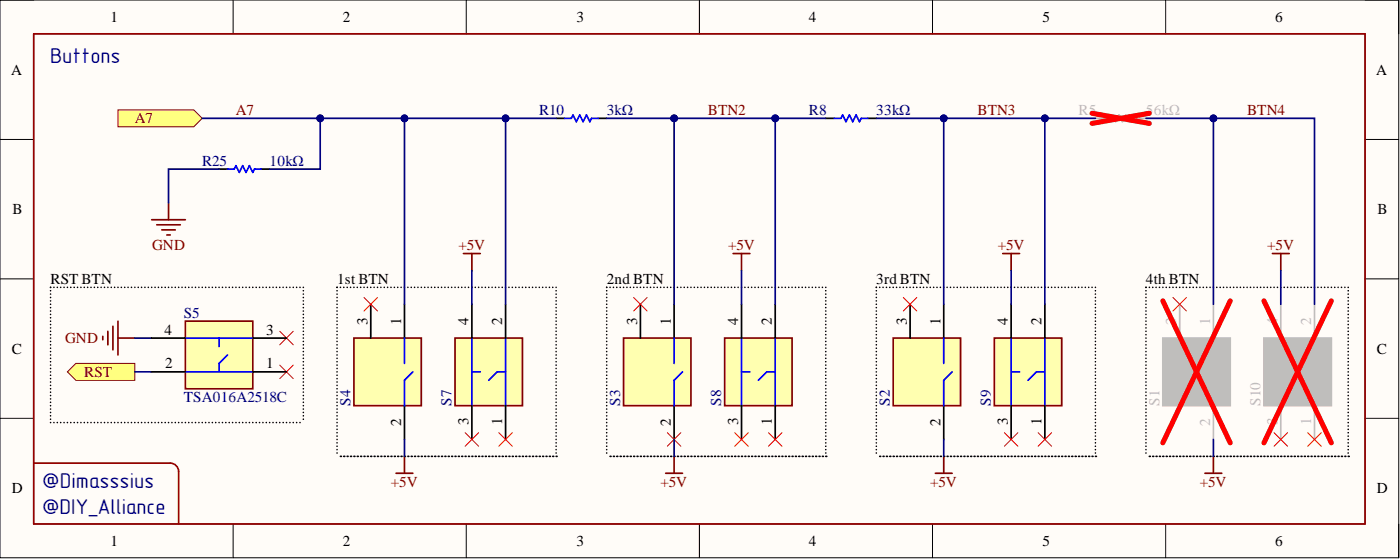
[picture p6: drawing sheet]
<svg xmlns="http://www.w3.org/2000/svg" width="211mm" height="84mm" viewBox="0 0 211 84" stroke-linecap="round" stroke-linejoin="round" font-family="sans-serif">
<defs><g id="words">
<g font-size="3.2" fill="#000080">
<text x="7.6" y="9.4">Buttons</text>
<text x="6.3" y="73.4">@Dimasssius</text>
<text x="6.3" y="77.2">@DIY_Alliance</text>
</g>
<g font-size="2.3">
<text x="16.6" y="3.3">1</text>
<text x="51.5" y="3.3">2</text>
<text x="86.7" y="3.3">3</text>
<text x="121.7" y="3.3">4</text>
<text x="156.8" y="3.3">5</text>
<text x="191.8" y="3.3">6</text>
<text x="1.7" y="11.3">A</text>
<text x="207" y="11.3">A</text>
<text x="1.9" y="32.2">B</text>
<text x="207.2" y="32.2">B</text>
<text x="7.6" y="42.7">RST BTN</text>
<text x="50.7" y="42.7">1st BTN</text>
<text x="91.3" y="42.7">2nd BTN</text>
<text x="131.8" y="42.7">3rd BTN</text>
<text x="172.4" y="42.7">4th BTN</text>
<text x="1.8" y="53.1">C</text>
<text x="24.8" y="50.3">4</text>
<text x="40.1" y="50.3">3</text>
<text x="55.3" y="48.7" transform="rotate(-90 55.3 48.7)">3</text>
<text x="60.3" y="48.7" transform="rotate(-90 60.3 48.7)">1</text>
<text x="70.5" y="48.7" transform="rotate(-90 70.5 48.7)">4</text>
<text x="75.5" y="48.7" transform="rotate(-90 75.5 48.7)">2</text>
<text x="95.8" y="48.7" transform="rotate(-90 95.8 48.7)">3</text>
<text x="100.9" y="48.7" transform="rotate(-90 100.9 48.7)">1</text>
<text x="111" y="48.7" transform="rotate(-90 111 48.7)">4</text>
<text x="116.1" y="48.7" transform="rotate(-90 116.1 48.7)">2</text>
<text x="136.4" y="48.7" transform="rotate(-90 136.4 48.7)">3</text>
<text x="141.5" y="48.7" transform="rotate(-90 141.5 48.7)">1</text>
<text x="151.6" y="48.7" transform="rotate(-90 151.6 48.7)">4</text>
<text x="156.7" y="48.7" transform="rotate(-90 156.7 48.7)">2</text>
<text x="207.1" y="53.1">C</text>
<text x="24.8" y="55.3">2</text>
<text x="40.1" y="55.3">1</text>
<text x="60.3" y="64" transform="rotate(-90 60.3 64)">2</text>
<text x="70.5" y="63.9" transform="rotate(-90 70.5 63.9)">3</text>
<text x="75.5" y="63.8" transform="rotate(-90 75.5 63.8)">1</text>
<text x="100.9" y="64" transform="rotate(-90 100.9 64)">2</text>
<text x="111" y="63.9" transform="rotate(-90 111 63.9)">3</text>
<text x="116.1" y="63.8" transform="rotate(-90 116.1 63.8)">1</text>
<text x="141.5" y="64" transform="rotate(-90 141.5 64)">2</text>
<text x="151.6" y="63.9" transform="rotate(-90 151.6 63.9)">3</text>
<text x="156.7" y="63.8" transform="rotate(-90 156.7 63.8)">1</text>
<text x="1.8" y="74">D</text>
<text x="207.1" y="74">D</text>
<text x="16.6" y="82">1</text>
<text x="51.5" y="82">2</text>
<text x="86.7" y="82">3</text>
<text x="121.7" y="82">4</text>
<text x="156.8" y="82">5</text>
<text x="191.8" y="82">6</text>
</g>
<g font-size="2.3" fill="#800000">
<text x="35.5" y="17.3">A7</text>
<text x="106.5" y="17.3">BTN2</text>
<text x="147" y="17.3">BTN3</text>
<text x="187.6" y="17.3">BTN4</text>
<text x="20.3" y="18.5">A7</text>
<text x="22.9" y="37.6">GND</text>
<text x="69" y="37.6">+5V</text>
<text x="109.5" y="37.6">+5V</text>
<text x="150.1" y="37.6">+5V</text>
<text x="190.6" y="37.6">+5V</text>
<text x="9.8" y="51.5">GND</text>
<text x="12.7" y="56.6">RST</text>
<text x="58.8" y="73.1">+5V</text>
<text x="99.4" y="73.1">+5V</text>
<text x="139.9" y="73.1">+5V</text>
<text x="180.5" y="73.1">+5V</text>
</g>
<g font-size="2.3" fill="#000080">
<text x="81.1" y="17.3">R10</text>
<text x="91.3" y="17.3">3kΩ</text>
<text x="121.7" y="17.3">R8</text>
<text x="131.8" y="17.3">33kΩ</text>
<text x="30.4" y="24.9">R25</text>
<text x="40.6" y="24.9">10kΩ</text>
<text x="27.6" y="47.7">S5</text>
<text x="27.6" y="60.4">TSA016A2518C</text>
<text x="52.7" y="60.9" transform="rotate(-90 52.7 60.9)">S4</text>
<text x="67.9" y="60.9" transform="rotate(-90 67.9 60.9)">S7</text>
<text x="93.3" y="60.9" transform="rotate(-90 93.3 60.9)">S3</text>
<text x="108.5" y="60.9" transform="rotate(-90 108.5 60.9)">S8</text>
<text x="133.9" y="60.9" transform="rotate(-90 133.9 60.9)">S2</text>
<text x="149.1" y="60.9" transform="rotate(-90 149.1 60.9)">S9</text>
</g>
<g font-size="2.3" fill="#bfbebc">
<text x="162.3" y="17.3">R5</text>
<text x="172.4" y="17.3">56kΩ</text>
<text x="177" y="48.7" transform="rotate(-90 177 48.7)">3</text>
<text x="182" y="48.7" transform="rotate(-90 182 48.7)">1</text>
<text x="192.2" y="48.7" transform="rotate(-90 192.2 48.7)">4</text>
<text x="197.2" y="48.7" transform="rotate(-90 197.2 48.7)">2</text>
<text x="174.4" y="60.9" transform="rotate(-90 174.4 60.9)">S1</text>
<text x="182" y="64" transform="rotate(-90 182 64)">2</text>
<text x="189.6" y="60.9" transform="rotate(-90 189.6 60.9)">S10</text>
<text x="192.2" y="63.9" transform="rotate(-90 192.2 63.9)">3</text>
<text x="197.2" y="63.8" transform="rotate(-90 197.2 63.8)">1</text>
</g>
</g></defs>
<path d="M0 0h210.4v83.8h-210.4z" fill-rule="evenodd" fill="#fffcf8"/>
<path d="M0 0h210.4v83.8h-210.4z" fill="none" stroke="#000" stroke-width=".15"/>
<path d="M5.1 5.1h200.3v73.6h-200.3z" fill-rule="evenodd" fill="#fffcf8"/>
<g fill="none" stroke="#000" stroke-width=".15">
<path d="M0 0h5.1M5.1 5.1h200.3v73.6h-200.3zM35.1 0v5.1M70.1 0v5.1M105.2 0v5.1M140.3 0v5.1M175.4 0v5.1M205.4 0h5v5.1M0 20.9h5.1M205.4 20.9h5M0 41.9h5.1M205.4 41.9h5"/>
<path d="M0 62.8h5.1M35.1 78.7v5.1M70.1 78.7v5.1M105.2 78.7v5.1M140.3 78.7v5.1M175.4 78.7v5.1M205.4 62.8h5M210.4 78.7v5.1"/>
</g>
<path d="M134.4 50.8h10.1v10.1h-10.1z" fill-rule="evenodd" fill="#ffffb0"/>
<path d="M134.4 50.8h10.1v10.1h-10.1z" fill="none" stroke="#800000" stroke-width=".25"/>
<path d="M136.9 45.7v5.1M142 45.7v5.1M142 60.9v5.1" fill="none" stroke="#000" stroke-width=".25"/>
<path d="M142 50.8v3.8M143.2 55.9l-1.2 1.2v3.8" fill="none" stroke="#00f" stroke-width=".25"/>
<path d="M53.2 50.8h10.2v10.1h-10.2z" fill-rule="evenodd" fill="#ffffb0"/>
<path d="M53.2 50.8h10.2v10.1h-10.2z" fill="none" stroke="#800000" stroke-width=".25"/>
<path d="M55.8 45.7v5.1M60.8 45.7v5.1M60.8 60.9v5.1" fill="none" stroke="#000" stroke-width=".25"/>
<path d="M60.8 50.8v3.8M62.1 55.9l-1.3 1.2v3.8" fill="none" stroke="#00f" stroke-width=".25"/>
<path d="M93.8 50.8h10.1v10.1h-10.1z" fill-rule="evenodd" fill="#ffffb0"/>
<path d="M93.8 50.8h10.1v10.1h-10.1z" fill="none" stroke="#800000" stroke-width=".25"/>
<path d="M96.3 45.7v5.1M101.4 45.7v5.1M101.4 60.9v5.1" fill="none" stroke="#000" stroke-width=".25"/>
<path d="M101.4 50.8v3.8M102.7 55.9l-1.3 1.2v3.8" fill="none" stroke="#00f" stroke-width=".25"/>
<path d="M174.9 50.8h10.2v10.1h-10.2z" fill-rule="evenodd" fill="#bfbebc"/>
<path d="M174.9 50.8h10.2v10.1h-10.2zM177.5 45.7v5.1M182.5 45.7v8.9M183.8 55.9l-1.3 1.2v8.9" fill="none" stroke="#bfbebc" stroke-width=".25"/>
<path d="M174.9 45.2l10.2 21.3M185.1 45.2l-10.2 21.3" fill="none" stroke="#f00" stroke-width=".76"/>
<path d="M109 50.8h10.2v10.1h-10.2z" fill-rule="evenodd" fill="#ffffb0"/>
<path d="M109 50.8h10.2v10.1h-10.2z" fill="none" stroke="#800000" stroke-width=".25"/>
<path d="M111.5 50.8v10.1M111.5 55.9h1.3M116.6 50.8v10.1M116.6 55.9h-1.2l-1.3 1.2" fill="none" stroke="#00f" stroke-width=".25"/>
<path d="M111.5 45.7v5.1M116.6 45.7v5.1M111.5 60.9v5.1M116.6 60.9v5.1" fill="none" stroke="#000" stroke-width=".25"/>
<path d="M68.5 50.8h10.1v10.1h-10.1z" fill-rule="evenodd" fill="#ffffb0"/>
<path d="M68.5 50.8h10.1v10.1h-10.1z" fill="none" stroke="#800000" stroke-width=".25"/>
<path d="M71 50.8v10.1M71 55.9h1.3M76.1 50.8v10.1M76.1 55.9h-1.3l-1.3 1.2" fill="none" stroke="#00f" stroke-width=".25"/>
<path d="M71 45.7v5.1M76.1 45.7v5.1M71 60.9v5.1M76.1 60.9v5.1" fill="none" stroke="#000" stroke-width=".25"/>
<path d="M149.6 50.8h10.1v10.1h-10.1z" fill-rule="evenodd" fill="#ffffb0"/>
<path d="M149.6 50.8h10.1v10.1h-10.1z" fill="none" stroke="#800000" stroke-width=".25"/>
<path d="M152.1 50.8v10.1M152.1 55.9h1.3M157.2 50.8v10.1M157.2 55.9h-1.3l-1.3 1.2" fill="none" stroke="#00f" stroke-width=".25"/>
<path d="M152.1 45.7v5.1M157.2 45.7v5.1M152.1 60.9v5.1M157.2 60.9v5.1" fill="none" stroke="#000" stroke-width=".25"/>
<path d="M190.1 50.8h10.2v10.1h-10.2z" fill-rule="evenodd" fill="#bfbebc"/>
<path d="M164.8 17.8h2.3l.2-.5 .5 1 .5-1 .5 1 .6-1 .5 1 .2-.5h2.3M190.1 50.8h10.2v10.1h-10.2zM192.7 45.7v20.3M192.7 55.9h1.2M197.7 45.7v20.3M197.7 55.9h-1.2l-1.3 1.2" fill="none" stroke="#bfbebc" stroke-width=".25"/>
<path d="M164.3 17l8.6 1.5M172.9 17l-8.6 1.5M190.1 45.2l10.2 21.3M200.3 45.2l-10.2 21.3" fill="none" stroke="#f00" stroke-width=".76"/>
<path d="M83.7 17.8h1.2M90 17.8h1.3M124.2 17.8h1.3M130.6 17.8h1.2M33 25.4h1.2M39.3 25.4h1.3" fill="none" stroke="#000" stroke-width=".25"/>
<path d="M84.9 17.8h1l.3-.5 .5 1 .5-1 .5 1 .5-1 .5 1 .3-.5h1M125.5 17.8h1l.3-.5 .5 1 .5-1 .5 1 .5-1 .5 1 .2-.5h1.1M34.2 25.4h1l.3-.5 .5 1 .5-1 .5 1 .5-1 .5 1 .3-.5h1" fill="none" stroke="#00f" stroke-width=".25"/>
<path d="M17.7 16.5h11.5l1.2 1.3-1.2 1.2h-11.5z" fill-rule="evenodd" fill="#ffff80"/>
<path d="M17.7 16.5h11.5l1.2 1.3-1.2 1.2h-11.5z" fill="none" stroke="#800000" stroke-width=".15"/>
<path d="M22.8 33h5.1M23.6 33.8h3.5M24.3 34.5h2.1M25.1 35.3h.5M25.4 30.5v2.5M15.5 50.5v.5M16.2 49.8v2M17 49v3.6M17.7 48.2v5.1M17.7 50.8h2.6" fill="none" stroke="#800000" stroke-width=".25"/>
<path d="M5.1 5.1h200.3v73.6h-200.3z" fill="none" stroke="#980000" stroke-width=".25"/>
<path d="M42.1 49.8l2 2M42.1 54.8l2 2.1M44.1 49.8l-2 2M44.1 54.8l-2 2.1" fill="none" stroke="#f00" stroke-width=".15"/>
<path d="M11.4 54.6h8.9v2.5h-8.9l-1.3-1.2z" fill-rule="evenodd" fill="#ffff80"/>
<path d="M11.4 54.6h8.9v2.5h-8.9l-1.3-1.2z" fill="none" stroke="#800000" stroke-width=".15"/>
<g fill="none" stroke="#000" stroke-width=".25">
<path d="M7.6 43.2h.1M7.6 43.7h.1M7.6 44.2h.1M7.6 44.7h.1M7.6 45.2h.1M7.6 45.7h.1M7.6 46.2h.1M7.6 46.7h.1M7.6 47.2h.1M7.6 47.7h.1M7.6 48.2h.1M7.6 48.7v.1"/>
<path d="M7.6 49.3h.1M7.6 49.8h.1M7.6 50.3h.1M7.6 50.8h.1M7.6 51.3h.1M7.6 51.8h.1M7.6 52.3h.1M7.6 52.8h.1M7.6 53.3h.1M7.6 53.8h.1M7.6 54.3h.1M7.6 54.8h.1"/>
<path d="M7.6 55.3v.1M7.6 55.9h.1M7.6 56.4h.1M7.6 56.9h.1M7.6 57.4h.1M7.6 57.9h.1M7.6 58.4h.1M7.6 58.9h.1M7.6 59.4h.1M7.6 59.9h.1M8.1 43.2h.1M8.6 43.2h.1"/>
<path d="M9.1 43.2h.1M9.6 43.2h.1M10.1 43.2h.1M10.6 43.2h.1M11.2 43.2h.1M11.7 43.2h.1M12.2 43.2h.1M12.7 43.2h.1M13.2 43.2h.1M13.7 43.2h.1M14.2 43.2h.1M14.7 43.2h.1"/>
<path d="M15.2 43.2h.1M15.7 43.2h.1M16.2 43.2h.1M16.7 43.2h.1M17.2 43.2h.1M17.7 43.2h.1M18.3 43.2h.1M18.8 43.2h.1M19.3 43.2h.1M19.8 43.2h.1M20.3 43.2h.1M20.8 43.2h.1"/>
<path d="M21.3 43.2h.1M21.8 43.2h.1M22.3 43.2h.1M22.8 43.2h.1M23.3 43.2h.1M23.8 43.2h.1M24.3 43.2h.1M24.8 43.2h.1M25.4 43.2h.1M25.9 43.2h.1M26.4 43.2h.1M26.9 43.2h.1"/>
<path d="M27.4 43.2h.1M27.9 43.2h.1M28.4 43.2h.1M28.9 43.2h.1M29.4 43.2h.1M29.9 43.2h.1M30.4 43.2h.1M30.9 43.2h.1M31.4 43.2h.1M31.9 43.2h.1M32.5 43.2h.1M33 43.2h.1"/>
<path d="M33.5 43.2h.1M34 43.2h.1M34.5 43.2h.1M35 43.2h.1M35.5 43.2h.1M36 43.2h.1M36.5 43.2h.1M37 43.2h.1M37.5 43.2h.1M38 43.2h.1M38.5 43.2h.1M39 43.2h.1"/>
<path d="M39.5 43.2h.1M40.1 43.2h.1M40.6 43.2h.1M41.1 43.2h.1M41.6 43.2h.1M42.1 43.2h.1M42.6 43.2h.1M43.1 43.2h.1M43.6 43.2h.1M44.1 43.2h.1M44.6 43.2h.1M45.1 43.2h.1"/>
<path d="M45.6 43.2h.1M45.6 43.7h.1M45.6 44.2h.1M45.6 44.7h.1M45.6 45.2h.1M45.6 45.7h.1M45.6 46.2h.1M45.6 46.7h.1M45.6 47.2h.1M45.6 47.7h.1M45.6 48.2h.1M45.6 48.7v.1"/>
<path d="M45.6 49.3h.1M45.6 49.8h.1M45.6 50.3h.1M45.6 50.8h.1M45.6 51.3h.1M45.6 51.8h.1M45.6 52.3h.1M45.6 52.8h.1M45.6 53.3h.1M45.6 53.8h.1M45.6 54.3h.1M45.6 54.8h.1"/>
<path d="M45.6 55.3v.1M45.6 55.9h.1M45.6 56.4h.1M45.6 56.9h.1M45.6 57.4h.1M45.6 57.9h.1M45.6 58.4h.1M45.6 58.9h.1M45.6 59.4h.1M45.6 59.9h.1M50.7 43.2h.1M50.7 43.7h.1"/>
<path d="M50.7 44.2h.1M50.7 44.7h.1M50.7 45.2h.1M50.7 45.7h.1M50.7 46.2h.1M50.7 46.7h.1M50.7 47.2h.1M50.7 47.7h.1M50.7 48.2h.1M50.7 48.7v.1M50.7 49.3h.1M50.7 49.8h.1"/>
<path d="M50.7 50.3h.1M50.7 50.8h.1M50.7 51.3h.1M50.7 51.8h.1M50.7 52.3h.1M50.7 52.8h.1M50.7 53.3h.1M50.7 53.8h.1M50.7 54.3h.1M50.7 54.8h.1M50.7 55.3v.1M50.7 55.9h.1"/>
<path d="M50.7 56.4h.1M50.7 56.9h.1M50.7 57.4h.1M50.7 57.9h.1M50.7 58.4h.1M50.7 58.9h.1M50.7 59.4h.1M50.7 59.9h.1M51.2 43.2h.1M51.7 43.2h.1M52.2 43.2h.1M52.7 43.2h.1"/>
<path d="M53.2 43.2h.1M53.7 43.2h.1M54.3 43.2h.1M54.8 43.2h.1M55.3 43.2h.1M55.8 43.2h.1M56.3 43.2h.1M56.8 43.2h.1M57.3 43.2h.1M57.8 43.2h.1M58.3 43.2h.1M58.8 43.2h.1"/>
<path d="M59.3 43.2h.1M59.8 43.2h.1M60.3 43.2h.1M60.8 43.2h.1M61.4 43.2h.1M61.9 43.2h.1M62.4 43.2h.1M62.9 43.2h.1M63.4 43.2h.1M63.9 43.2h.1M64.4 43.2h.1M64.9 43.2h.1"/>
<path d="M65.4 43.2h.1M65.9 43.2h.1M66.4 43.2h.1M66.9 43.2h.1M67.4 43.2h.1M67.9 43.2h.1M68.5 43.2h.1M69 43.2h.1M69.5 43.2h.1M70 43.2h.1M70.5 43.2h.1M71 43.2h.1"/>
<path d="M71.5 43.2h.1M72 43.2h.1M72.5 43.2h.1M73 43.2h.1M73.5 43.2h.1M74 43.2h.1M74.5 43.2h.1M75 43.2h.1M75.5 43.2h.1M76.1 43.2h.1M76.6 43.2h.1M77.1 43.2h.1"/>
<path d="M77.6 43.2h.1M78.1 43.2h.1M78.6 43.2h.1M79.1 43.2h.1M79.6 43.2h.1M80.1 43.2h.1M80.6 43.2h.1M81.1 43.2h.1M81.6 43.2h.1M82.1 43.2h.1M82.6 43.2h.1M83.2 43.2h.1"/>
<path d="M83.7 43.2h.1M83.7 43.7h.1M83.7 44.2h.1M83.7 44.7h.1M83.7 45.2h.1M83.7 45.7h.1M83.7 46.2h.1M83.7 46.7h.1M83.7 47.2h.1M83.7 47.7h.1M83.7 48.2h.1M83.7 48.7v.1"/>
<path d="M83.7 49.3h.1M83.7 49.8h.1M83.7 50.3h.1M83.7 50.8h.1M83.7 51.3h.1M83.7 51.8h.1M83.7 52.3h.1M83.7 52.8h.1M83.7 53.3h.1M83.7 53.8h.1M83.7 54.3h.1M83.7 54.8h.1"/>
<path d="M83.7 55.3v.1M83.7 55.9h.1M83.7 56.4h.1M83.7 56.9h.1M83.7 57.4h.1M83.7 57.9h.1M83.7 58.4h.1M83.7 58.9h.1M83.7 59.4h.1M83.7 59.9h.1M91.3 43.2h.1M91.3 43.7h.1"/>
<path d="M91.3 44.2h.1M91.3 44.7h.1M91.3 45.2h.1M91.3 45.7h.1M91.3 46.2h.1M91.3 46.7h.1M91.3 47.2h.1M91.3 47.7h.1M91.3 48.2h.1M91.3 48.7v.1M91.3 49.3h.1M91.3 49.8h.1"/>
<path d="M91.3 50.3h.1M91.3 50.8h.1M91.3 51.3h.1M91.3 51.8h.1M91.3 52.3h.1M91.3 52.8h.1M91.3 53.3h.1M91.3 53.8h.1M91.3 54.3h.1M91.3 54.8h.1M91.3 55.3v.1M91.3 55.9h.1"/>
<path d="M91.3 56.4h.1M91.3 56.9h.1M91.3 57.4h.1M91.3 57.9h.1M91.3 58.4h.1M91.3 58.9h.1M91.3 59.4h.1M91.3 59.9h.1M91.8 43.2h.1M92.3 43.2h.1M92.8 43.2h.1M93.3 43.2h.1"/>
<path d="M93.8 43.2h.1M94.3 43.2h.1M94.8 43.2h.1M95.3 43.2h.1M95.8 43.2h.1M96.3 43.2h.1M96.8 43.2h.1M97.4 43.2h.1M97.9 43.2h.1M98.4 43.2h.1M98.9 43.2h.1M99.4 43.2h.1"/>
<path d="M99.9 43.2h.1M100.4 43.2h.1M100.9 43.2h.1M101.4 43.2h.1M101.9 43.2h.1M102.4 43.2h.1M102.9 43.2h.1M103.4 43.2h.1M103.9 43.2h.1M104.5 43.2h.1M105 43.2h.1M105.5 43.2h.1"/>
<path d="M106 43.2h.1M106.5 43.2h.1M107 43.2h.1M107.5 43.2h.1M108 43.2h.1M108.5 43.2h.1M109 43.2h.1M109.5 43.2h.1M110 43.2h.1M110.5 43.2h.1M111 43.2h.1M111.5 43.2h.1"/>
<path d="M112.1 43.2h.1M112.6 43.2h.1M113.1 43.2h.1M113.6 43.2h.1M114.1 43.2h.1M114.6 43.2h.1M115.1 43.2h.1M115.6 43.2h.1M116.1 43.2h.1M116.6 43.2h.1M117.1 43.2h.1M117.6 43.2h.1"/>
<path d="M118.1 43.2h.1M118.6 43.2h.1M119.2 43.2h.1M119.7 43.2h.1M120.2 43.2h.1M120.7 43.2h.1M121.2 43.2h.1M121.7 43.2h.1M122.2 43.2h.1M122.7 43.2h.1M123.2 43.2h.1M123.7 43.2h.1"/>
<path d="M124.2 43.2h.1M124.2 43.7h.1M124.2 44.2h.1M124.2 44.7h.1M124.2 45.2h.1M124.2 45.7h.1M124.2 46.2h.1M124.2 46.7h.1M124.2 47.2h.1M124.2 47.7h.1M124.2 48.2h.1M124.2 48.7v.1"/>
<path d="M124.2 49.3h.1M124.2 49.8h.1M124.2 50.3h.1M124.2 50.8h.1M124.2 51.3h.1M124.2 51.8h.1M124.2 52.3h.1M124.2 52.8h.1M124.2 53.3h.1M124.2 53.8h.1M124.2 54.3h.1M124.2 54.8h.1"/>
<path d="M124.2 55.3v.1M124.2 55.9h.1M124.2 56.4h.1M124.2 56.9h.1M124.2 57.4h.1M124.2 57.9h.1M124.2 58.4h.1M124.2 58.9h.1M124.2 59.4h.1M124.2 59.9h.1M131.8 43.2h.1M131.8 43.7h.1"/>
<path d="M131.8 44.2h.1M131.8 44.7h.1M131.8 45.2h.1M131.8 45.7h.1M131.8 46.2h.1M131.8 46.7h.1M131.8 47.2h.1M131.8 47.7h.1M131.8 48.2h.1M131.8 48.7v.1M131.8 49.3h.1M131.8 49.8h.1"/>
<path d="M131.8 50.3h.1M131.8 50.8h.1M131.8 51.3h.1M131.8 51.8h.1M131.8 52.3h.1M131.8 52.8h.1M131.8 53.3h.1M131.8 53.8h.1M131.8 54.3h.1M131.8 54.8h.1M131.8 55.3v.1M131.8 55.9h.1"/>
<path d="M131.8 56.4h.1M131.8 56.9h.1M131.8 57.4h.1M131.8 57.9h.1M131.8 58.4h.1M131.8 58.9h.1M131.8 59.4h.1M131.8 59.9h.1M132.3 43.2h.1M132.8 43.2h.1M133.4 43.2h.1M133.9 43.2h.1"/>
<path d="M134.4 43.2h.1M134.9 43.2h.1M135.4 43.2h.1M135.9 43.2h.1M136.4 43.2h.1M136.9 43.2h.1M137.4 43.2h.1M137.9 43.2h.1M138.4 43.2h.1M138.9 43.2h.1M139.4 43.2h.1M139.9 43.2h.1"/>
<path d="M140.5 43.2h.1M141 43.2h.1M141.5 43.2h.1M142 43.2h.1M142.5 43.2h.1M143 43.2h.1M143.5 43.2h.1M144 43.2h.1M144.5 43.2h.1M145 43.2h.1M145.5 43.2h.1M146 43.2h.1"/>
<path d="M146.5 43.2h.1M147 43.2h.1M147.5 43.2h.1M148.1 43.2h.1M148.6 43.2h.1M149.1 43.2h.1M149.6 43.2h.1M150.1 43.2h.1M150.6 43.2h.1M151.1 43.2h.1M151.6 43.2h.1M152.1 43.2h.1"/>
<path d="M152.6 43.2h.1M153.1 43.2h.1M153.6 43.2h.1M154.1 43.2h.1M154.6 43.2h.1M155.2 43.2h.1M155.7 43.2h.1M156.2 43.2h.1M156.7 43.2h.1M157.2 43.2h.1M157.7 43.2h.1M158.2 43.2h.1"/>
<path d="M158.7 43.2h.1M159.2 43.2h.1M159.7 43.2h.1M160.2 43.2h.1M160.7 43.2h.1M161.2 43.2h.1M161.7 43.2h.1M162.3 43.2h.1M162.8 43.2h.1M163.3 43.2h.1M163.8 43.2h.1M164.3 43.2h.1"/>
<path d="M164.8 43.2h.1M164.8 43.7h.1M164.8 44.2h.1M164.8 44.7h.1M164.8 45.2h.1M164.8 45.7h.1M164.8 46.2h.1M164.8 46.7h.1M164.8 47.2h.1M164.8 47.7h.1M164.8 48.2h.1M164.8 48.7v.1"/>
<path d="M164.8 49.3h.1M164.8 49.8h.1M164.8 50.3h.1M164.8 50.8h.1M164.8 51.3h.1M164.8 51.8h.1M164.8 52.3h.1M164.8 52.8h.1M164.8 53.3h.1M164.8 53.8h.1M164.8 54.3h.1M164.8 54.8h.1"/>
<path d="M164.8 55.3v.1M164.8 55.9h.1M164.8 56.4h.1M164.8 56.9h.1M164.8 57.4h.1M164.8 57.9h.1M164.8 58.4h.1M164.8 58.9h.1M164.8 59.4h.1M164.8 59.9h.1M172.4 43.2h.1M172.4 43.7h.1"/>
<path d="M172.4 44.2h.1M172.4 44.7h.1M172.4 45.2h.1M172.4 45.7h.1M172.4 46.2h.1M172.4 46.7h.1M172.4 47.2h.1M172.4 47.7h.1M172.4 48.2h.1M172.4 48.7v.1M172.4 49.3h.1M172.4 49.8h.1"/>
<path d="M172.4 50.3h.1M172.4 50.8h.1M172.4 51.3h.1M172.4 51.8h.1M172.4 52.3h.1M172.4 52.8h.1M172.4 53.3h.1M172.4 53.8h.1M172.4 54.3h.1M172.4 54.8h.1M172.4 55.3v.1M172.4 55.9h.1"/>
<path d="M172.4 56.4h.1M172.4 56.9h.1M172.4 57.4h.1M172.4 57.9h.1M172.4 58.4h.1M172.4 58.9h.1M172.4 59.4h.1M172.4 59.9h.1M172.9 43.2h.1M173.4 43.2h.1M173.9 43.2h.1M174.4 43.2h.1"/>
<path d="M174.9 43.2h.1M175.4 43.2h.1M175.9 43.2h.1M176.5 43.2h.1M177 43.2h.1M177.5 43.2h.1M178 43.2h.1M178.5 43.2h.1M179 43.2h.1M179.5 43.2h.1M180 43.2h.1M180.5 43.2h.1"/>
<path d="M181 43.2h.1M181.5 43.2h.1M182 43.2h.1M182.5 43.2h.1M183 43.2h.1M183.5 43.2h.1M184.1 43.2h.1M184.6 43.2h.1M185.1 43.2h.1M185.6 43.2h.1M186.1 43.2h.1M186.6 43.2h.1"/>
<path d="M187.1 43.2h.1M187.6 43.2h.1M188.1 43.2h.1M188.6 43.2h.1M189.1 43.2h.1M189.6 43.2h.1M190.1 43.2h.1M190.6 43.2h.1M191.2 43.2h.1M191.7 43.2h.1M192.2 43.2h.1M192.7 43.2h.1"/>
<path d="M193.2 43.2h.1M193.7 43.2h.1M194.2 43.2h.1M194.7 43.2h.1M195.2 43.2h.1M195.7 43.2h.1M196.2 43.2h.1M196.7 43.2h.1M197.2 43.2h.1M197.7 43.2h.1M198.3 43.2h.1M198.8 43.2h.1"/>
<path d="M199.3 43.2h.1M199.8 43.2h.1M200.3 43.2h.1M200.8 43.2h.1M201.3 43.2h.1M201.8 43.2h.1M202.3 43.2h.1M202.8 43.2h.1M202.8 43.7h.1M202.8 44.2h.1M202.8 44.7h.1M202.8 45.2h.1"/>
<path d="M202.8 45.7h.1M202.8 46.2h.1M202.8 46.7h.1M202.8 47.2h.1M202.8 47.7h.1M202.8 48.2h.1M202.8 48.7v.1M202.8 49.3h.1M202.8 49.8h.1M202.8 50.3h.1M202.8 50.8h.1M202.8 51.3h.1"/>
<path d="M202.8 51.8h.1M202.8 52.3h.1M202.8 52.8h.1M202.8 53.3h.1M202.8 53.8h.1M202.8 54.3h.1M202.8 54.8h.1M202.8 55.3v.1M202.8 55.9h.1M202.8 56.4h.1M202.8 56.9h.1M202.8 57.4h.1"/>
<path d="M202.8 57.9h.1M202.8 58.4h.1M202.8 58.9h.1M202.8 59.4h.1M202.8 59.9h.1M7.6 60.4h.1M7.6 60.9h.1M7.6 61.4h.1M7.6 61.9v.1M7.6 62.5h.1M7.6 63h.1M7.6 63.5h.1"/>
<path d="M8.1 63.5h.1M8.6 63.5h.1M9.1 63.5h.1M9.6 63.5h.1M10.1 63.5h.1M10.6 63.5h.1M11.2 63.5h.1M11.7 63.5h.1M12.2 63.5h.1M12.7 63.5h.1M13.2 63.5h.1M13.7 63.5h.1"/>
<path d="M14.2 63.5h.1M14.7 63.5h.1M15.2 63.5h.1M15.7 63.5h.1M16.2 63.5h.1M16.7 63.5h.1M17.2 63.5h.1M17.7 63.5h.1M18.3 63.5h.1M18.8 63.5h.1M19.3 63.5h.1M19.8 63.5h.1"/>
<path d="M20.3 63.5h.1M20.8 63.5h.1M21.3 63.5h.1M21.8 63.5h.1M22.3 63.5h.1M22.8 63.5h.1M23.3 63.5h.1M23.8 63.5h.1M24.3 63.5h.1M24.8 63.5h.1M25.4 63.5h.1M25.9 63.5h.1"/>
<path d="M26.4 63.5h.1M26.9 63.5h.1M27.4 63.5h.1M27.9 63.5h.1M28.4 63.5h.1M28.9 63.5h.1M29.4 63.5h.1M29.9 63.5h.1M30.4 63.5h.1M30.9 63.5h.1M31.4 63.5h.1M31.9 63.5h.1"/>
<path d="M32.5 63.5h.1M33 63.5h.1M33.5 63.5h.1M34 63.5h.1M34.5 63.5h.1M35 63.5h.1M35.5 63.5h.1M36 63.5h.1M36.5 63.5h.1M37 63.5h.1M37.5 63.5h.1M38 63.5h.1"/>
<path d="M38.5 63.5h.1M39 63.5h.1M39.5 63.5h.1M40.1 63.5h.1M40.6 63.5h.1M41.1 63.5h.1M41.6 63.5h.1M42.1 63.5h.1M42.6 63.5h.1M43.1 63.5h.1M43.6 63.5h.1M44.1 63.5h.1"/>
<path d="M44.6 63.5h.1M45.1 63.5h.1M45.6 60.4h.1M45.6 60.9h.1M45.6 61.4h.1M45.6 61.9v.1M45.6 62.5h.1M45.6 63h.1M50.7 60.4h.1M50.7 60.9h.1M50.7 61.4h.1M50.7 61.9v.1"/>
<path d="M50.7 62.5h.1M50.7 63h.1M50.7 63.5h.1M50.7 64h.1M50.7 64.5h.1M50.7 65h.1M50.7 65.5h.1M50.7 66h.1M50.7 66.5h.1M50.7 67h.1M50.7 67.5h.1M50.7 68h.1"/>
<path d="M51.2 68.5h.1M51.7 68.5h.1M52.2 68.5h.1M52.7 68.5h.1M53.2 68.5h.1M53.7 68.5h.1M54.3 68.5h.1M54.8 68.5h.1M55.3 68.5h.1M55.8 68.5h.1M56.3 68.5h.1M56.8 68.5h.1"/>
<path d="M57.3 68.5h.1M57.8 68.5h.1M58.3 68.5h.1M58.8 68.5h.1M59.3 68.5h.1M59.8 68.5h.1M60.3 68.5h.1M60.8 68.5h.1M61.4 68.5h.1M61.9 68.5h.1M62.4 68.5h.1M62.9 68.5h.1"/>
<path d="M63.4 68.5h.1M63.9 68.5h.1M64.4 68.5h.1M64.9 68.5h.1M65.4 68.5h.1M65.9 68.5h.1M66.4 68.5h.1M66.9 68.5h.1M67.4 68.5h.1M67.9 68.5h.1M68.5 68.5h.1M69 68.5h.1"/>
<path d="M69.5 68.5h.1M70 68.5h.1M70.5 68.5h.1M71 68.5h.1M71.5 68.5h.1M72 68.5h.1M72.5 68.5h.1M73 68.5h.1M73.5 68.5h.1M74 68.5h.1M74.5 68.5h.1M75 68.5h.1"/>
<path d="M75.5 68.5h.1M76.1 68.5h.1M76.6 68.5h.1M77.1 68.5h.1M77.6 68.5h.1M78.1 68.5h.1M78.6 68.5h.1M79.1 68.5h.1M79.6 68.5h.1M80.1 68.5h.1M80.6 68.5h.1M81.1 68.5h.1"/>
<path d="M81.6 68.5h.1M82.1 68.5h.1M82.6 68.5h.1M83.2 68.5h.1M83.7 68.5h.1M83.7 60.4h.1M83.7 60.9h.1M83.7 61.4h.1M83.7 61.9v.1M83.7 62.5h.1M83.7 63h.1M83.7 63.5h.1"/>
<path d="M83.7 64h.1M83.7 64.5h.1M83.7 65h.1M83.7 65.5h.1M83.7 66h.1M83.7 66.5h.1M83.7 67h.1M83.7 67.5h.1M83.7 68h.1M91.3 60.4h.1M91.3 60.9h.1M91.3 61.4h.1"/>
<path d="M91.3 61.9v.1M91.3 62.5h.1M91.3 63h.1M91.3 63.5h.1M91.3 64h.1M91.3 64.5h.1M91.3 65h.1M91.3 65.5h.1M91.3 66h.1M91.3 66.5h.1M91.3 67h.1M91.3 67.5h.1"/>
<path d="M91.3 68h.1M91.8 68.5h.1M92.3 68.5h.1M92.8 68.5h.1M93.3 68.5h.1M93.8 68.5h.1M94.3 68.5h.1M94.8 68.5h.1M95.3 68.5h.1M95.8 68.5h.1M96.3 68.5h.1M96.8 68.5h.1"/>
<path d="M97.4 68.5h.1M97.9 68.5h.1M98.4 68.5h.1M98.9 68.5h.1M99.4 68.5h.1M99.9 68.5h.1M100.4 68.5h.1M100.9 68.5h.1M101.4 68.5h.1M101.9 68.5h.1M102.4 68.5h.1M102.9 68.5h.1"/>
<path d="M103.4 68.5h.1M103.9 68.5h.1M104.5 68.5h.1M105 68.5h.1M105.5 68.5h.1M106 68.5h.1M106.5 68.5h.1M107 68.5h.1M107.5 68.5h.1M108 68.5h.1M108.5 68.5h.1M109 68.5h.1"/>
<path d="M109.5 68.5h.1M110 68.5h.1M110.5 68.5h.1M111 68.5h.1M111.5 68.5h.1M112.1 68.5h.1M112.6 68.5h.1M113.1 68.5h.1M113.6 68.5h.1M114.1 68.5h.1M114.6 68.5h.1M115.1 68.5h.1"/>
<path d="M115.6 68.5h.1M116.1 68.5h.1M116.6 68.5h.1M117.1 68.5h.1M117.6 68.5h.1M118.1 68.5h.1M118.6 68.5h.1M119.2 68.5h.1M119.7 68.5h.1M120.2 68.5h.1M120.7 68.5h.1M121.2 68.5h.1"/>
<path d="M121.7 68.5h.1M122.2 68.5h.1M122.7 68.5h.1M123.2 68.5h.1M123.7 68.5h.1M124.2 68.5h.1M124.2 60.4h.1M124.2 60.9h.1M124.2 61.4h.1M124.2 61.9v.1M124.2 62.5h.1M124.2 63h.1"/>
<path d="M124.2 63.5h.1M124.2 64h.1M124.2 64.5h.1M124.2 65h.1M124.2 65.5h.1M124.2 66h.1M124.2 66.5h.1M124.2 67h.1M124.2 67.5h.1M124.2 68h.1M131.8 60.4h.1M131.8 60.9h.1"/>
<path d="M131.8 61.4h.1M131.8 61.9v.1M131.8 62.5h.1M131.8 63h.1M131.8 63.5h.1M131.8 64h.1M131.8 64.5h.1M131.8 65h.1M131.8 65.5h.1M131.8 66h.1M131.8 66.5h.1M131.8 67h.1"/>
<path d="M131.8 67.5h.1M131.8 68h.1M132.3 68.5h.1M132.8 68.5h.1M133.4 68.5h.1M133.9 68.5h.1M134.4 68.5h.1M134.9 68.5h.1M135.4 68.5h.1M135.9 68.5h.1M136.4 68.5h.1M136.9 68.5h.1"/>
<path d="M137.4 68.5h.1M137.9 68.5h.1M138.4 68.5h.1M138.9 68.5h.1M139.4 68.5h.1M139.9 68.5h.1M140.5 68.5h.1M141 68.5h.1M141.5 68.5h.1M142 68.5h.1M142.5 68.5h.1M143 68.5h.1"/>
<path d="M143.5 68.5h.1M144 68.5h.1M144.5 68.5h.1M145 68.5h.1M145.5 68.5h.1M146 68.5h.1M146.5 68.5h.1M147 68.5h.1M147.5 68.5h.1M148.1 68.5h.1M148.6 68.5h.1M149.1 68.5h.1"/>
<path d="M149.6 68.5h.1M150.1 68.5h.1M150.6 68.5h.1M151.1 68.5h.1M151.6 68.5h.1M152.1 68.5h.1M152.6 68.5h.1M153.1 68.5h.1M153.6 68.5h.1M154.1 68.5h.1M154.6 68.5h.1M155.2 68.5h.1"/>
<path d="M155.7 68.5h.1M156.2 68.5h.1M156.7 68.5h.1M157.2 68.5h.1M157.7 68.5h.1M158.2 68.5h.1M158.7 68.5h.1M159.2 68.5h.1M159.7 68.5h.1M160.2 68.5h.1M160.7 68.5h.1M161.2 68.5h.1"/>
<path d="M161.7 68.5h.1M162.3 68.5h.1M162.8 68.5h.1M163.3 68.5h.1M163.8 68.5h.1M164.3 68.5h.1M164.8 68.5h.1M164.8 60.4h.1M164.8 60.9h.1M164.8 61.4h.1M164.8 61.9v.1M164.8 62.5h.1"/>
<path d="M164.8 63h.1M164.8 63.5h.1M164.8 64h.1M164.8 64.5h.1M164.8 65h.1M164.8 65.5h.1M164.8 66h.1M164.8 66.5h.1M164.8 67h.1M164.8 67.5h.1M164.8 68h.1M172.4 60.4h.1"/>
<path d="M172.4 60.9h.1M172.4 61.4h.1M172.4 61.9v.1M172.4 62.5h.1M172.4 63h.1M172.4 63.5h.1M172.4 64h.1M172.4 64.5h.1M172.4 65h.1M172.4 65.5h.1M172.4 66h.1M172.4 66.5h.1"/>
<path d="M172.4 67h.1M172.4 67.5h.1M172.4 68h.1M172.9 68.5h.1M173.4 68.5h.1M173.9 68.5h.1M174.4 68.5h.1M174.9 68.5h.1M175.4 68.5h.1M175.9 68.5h.1M176.5 68.5h.1M177 68.5h.1"/>
<path d="M177.5 68.5h.1M178 68.5h.1M178.5 68.5h.1M179 68.5h.1M179.5 68.5h.1M180 68.5h.1M180.5 68.5h.1M181 68.5h.1M181.5 68.5h.1M182 68.5h.1M182.5 68.5h.1M183 68.5h.1"/>
<path d="M183.5 68.5h.1M184.1 68.5h.1M184.6 68.5h.1M185.1 68.5h.1M185.6 68.5h.1M186.1 68.5h.1M186.6 68.5h.1M187.1 68.5h.1M187.6 68.5h.1M188.1 68.5h.1M188.6 68.5h.1M189.1 68.5h.1"/>
<path d="M189.6 68.5h.1M190.1 68.5h.1M190.6 68.5h.1M191.2 68.5h.1M191.7 68.5h.1M192.2 68.5h.1M192.7 68.5h.1M193.2 68.5h.1M193.7 68.5h.1M194.2 68.5h.1M194.7 68.5h.1M195.2 68.5h.1"/>
<path d="M195.7 68.5h.1M196.2 68.5h.1M196.7 68.5h.1M197.2 68.5h.1M197.7 68.5h.1M198.3 68.5h.1M198.8 68.5h.1M199.3 68.5h.1M199.8 68.5h.1M200.3 68.5h.1M200.8 68.5h.1M201.3 68.5h.1"/>
<path d="M201.8 68.5h.1M202.3 68.5h.1M202.8 68.5h.1M202.8 60.4h.1M202.8 60.9h.1M202.8 61.4h.1M202.8 61.9v.1M202.8 62.5h.1M202.8 63h.1M202.8 63.5h.1M202.8 64h.1M202.8 64.5h.1"/>
<path d="M202.8 65h.1M202.8 65.5h.1M202.8 66h.1M202.8 66.5h.1M202.8 67h.1M202.8 67.5h.1M202.8 68h.1"/>
</g>
<path d="M5.1 69.6h20.5a1.27 1.27 0 0 1 1.3 1.2v7.9" fill="none" stroke="#980000" stroke-width=".25"/>
<g fill="none" stroke="#f00" stroke-width=".15">
<path d="M54.8 44.7l2 2M56.8 44.7l-2 2M95.3 44.7l2.1 2M97.4 44.7l-2.1 2M135.9 44.7l2 2M137.9 44.7l-2 2M176.5 44.7l2 2M178.5 44.7l-2 2M70 65l2 2M72 65l-2 2M75 65l2.1 2M77.1 65l-2.1 2"/>
<path d="M100.4 65l2 2M102.4 65l-2 2M110.5 65l2.1 2M112.6 65l-2.1 2M115.6 65l2 2M117.6 65l-2 2M151.1 65l2 2M153.1 65l-2 2M156.2 65l2 2M158.2 65l-2 2M191.7 65l2 2M193.7 65l-2 2"/>
<path d="M196.7 65l2.1 2M198.8 65l-2.1 2"/>
</g>
<g fill="none" stroke="#800000" stroke-width=".25">
<path d="M69.7 38.1h2.6M71 38.1v2.5M110.3 38.1h2.5M111.5 38.1v2.5M150.8 38.1h2.6M152.1 38.1v2.5M191.4 38.1h2.5M192.7 38.1v2.5M59.6 71.1h2.5M60.8 68.5v2.6M100.1 71.1h2.6M101.4 68.5v2.6"/>
<path d="M140.7 71.1h2.5M142 68.5v2.6M181.3 71.1h2.5M182.5 68.5v2.6"/>
</g>
<path d="M30.4 17.8h17.8" fill="none" stroke="#000080" stroke-width=".25"/>
<circle cx="48.2" cy="17.8" r=".51" fill="#000080"/>
<circle cx="48.2" cy="17.8" r=".51" fill="none" stroke="#000080" stroke-width=".15"/>
<path d="M60.8 17.8v27.9M33 25.4h-7.6v5.1" fill="none" stroke="#000080" stroke-width=".25"/>
<circle cx="60.8" cy="17.8" r=".51" fill="#000080"/>
<circle cx="60.8" cy="17.8" r=".51" fill="none" stroke="#000080" stroke-width=".15"/>
<path d="M76.1 17.8v27.9" fill="none" stroke="#000080" stroke-width=".25"/>
<circle cx="76.1" cy="17.8" r=".51" fill="#000080"/>
<circle cx="76.1" cy="17.8" r=".51" fill="none" stroke="#000080" stroke-width=".15"/>
<path d="M101.4 17.8v27.9" fill="none" stroke="#000080" stroke-width=".25"/>
<circle cx="101.4" cy="17.8" r=".51" fill="#000080"/>
<circle cx="101.4" cy="17.8" r=".51" fill="none" stroke="#000080" stroke-width=".15"/>
<path d="M116.6 17.8v27.9" fill="none" stroke="#000080" stroke-width=".25"/>
<circle cx="116.6" cy="17.8" r=".51" fill="#000080"/>
<circle cx="116.6" cy="17.8" r=".51" fill="none" stroke="#000080" stroke-width=".15"/>
<path d="M142 17.8v27.9" fill="none" stroke="#000080" stroke-width=".25"/>
<circle cx="142" cy="17.8" r=".51" fill="#000080"/>
<circle cx="142" cy="17.8" r=".51" fill="none" stroke="#000080" stroke-width=".15"/>
<path d="M157.2 17.8v27.9" fill="none" stroke="#000080" stroke-width=".25"/>
<circle cx="157.2" cy="17.8" r=".51" fill="#000080"/>
<circle cx="157.2" cy="17.8" r=".51" fill="none" stroke="#000080" stroke-width=".15"/>
<path d="M182.5 45.7v-27.9h15.2v27.9" fill="none" stroke="#000080" stroke-width=".25"/>
<circle cx="182.5" cy="17.8" r=".51" fill="#000080"/>
<circle cx="182.5" cy="17.8" r=".51" fill="none" stroke="#000080" stroke-width=".15"/>
<path d="M172.4 17.8h10.1" fill="none" stroke="#000080" stroke-width=".25"/>
<circle cx="182.5" cy="17.8" r=".51" fill="#000080"/>
<circle cx="182.5" cy="17.8" r=".51" fill="none" stroke="#000080" stroke-width=".15"/>
<path d="M83.7 17.8h-35.5v7.6h-7.6" fill="none" stroke="#000080" stroke-width=".25"/>
<circle cx="48.2" cy="17.8" r=".51" fill="#000080"/>
<circle cx="48.2" cy="17.8" r=".51" fill="none" stroke="#000080" stroke-width=".15"/>
<circle cx="60.8" cy="17.8" r=".51" fill="#000080"/>
<circle cx="60.8" cy="17.8" r=".51" fill="none" stroke="#000080" stroke-width=".15"/>
<circle cx="76.1" cy="17.8" r=".51" fill="#000080"/>
<circle cx="76.1" cy="17.8" r=".51" fill="none" stroke="#000080" stroke-width=".15"/>
<path d="M91.3 17.8h32.9" fill="none" stroke="#000080" stroke-width=".25"/>
<circle cx="101.4" cy="17.8" r=".51" fill="#000080"/>
<circle cx="101.4" cy="17.8" r=".51" fill="none" stroke="#000080" stroke-width=".15"/>
<circle cx="116.6" cy="17.8" r=".51" fill="#000080"/>
<circle cx="116.6" cy="17.8" r=".51" fill="none" stroke="#000080" stroke-width=".15"/>
<path d="M131.8 17.8h33" fill="none" stroke="#000080" stroke-width=".25"/>
<circle cx="157.2" cy="17.8" r=".51" fill="#000080"/>
<circle cx="157.2" cy="17.8" r=".51" fill="none" stroke="#000080" stroke-width=".15"/>
<circle cx="142" cy="17.8" r=".51" fill="#000080"/>
<circle cx="142" cy="17.8" r=".51" fill="none" stroke="#000080" stroke-width=".15"/>
<path d="M20.3 50.8h2.5M20.3 55.9h2.5M71 40.6v5.1M111.5 40.6v5.1M152.1 40.6v5.1M192.7 40.6v5.1M60.8 66v2.5M101.4 66v2.5M142 66v2.5M182.5 66v2.5" fill="none" stroke="#000080" stroke-width=".25"/>
<path d="M27.9 48.2h10.1v10.2h-10.1z" fill-rule="evenodd" fill="#ffffb0"/>
<path d="M27.9 48.2h10.1v10.2h-10.1z" fill="none" stroke="#800000" stroke-width=".25"/>
<path d="M27.9 55.9h10.1M27.9 50.8h10.1M33 50.8v1.2M34.2 53.3l-1.2 1.3v1.3" fill="none" stroke="#00f" stroke-width=".25"/>
<path d="M22.8 55.9h5.1M22.8 50.8h5.1M38 55.9h5.1M38 50.8h5.1" fill="none" stroke="#000" stroke-width=".25"/>
<use href="#words"/>
</svg>
